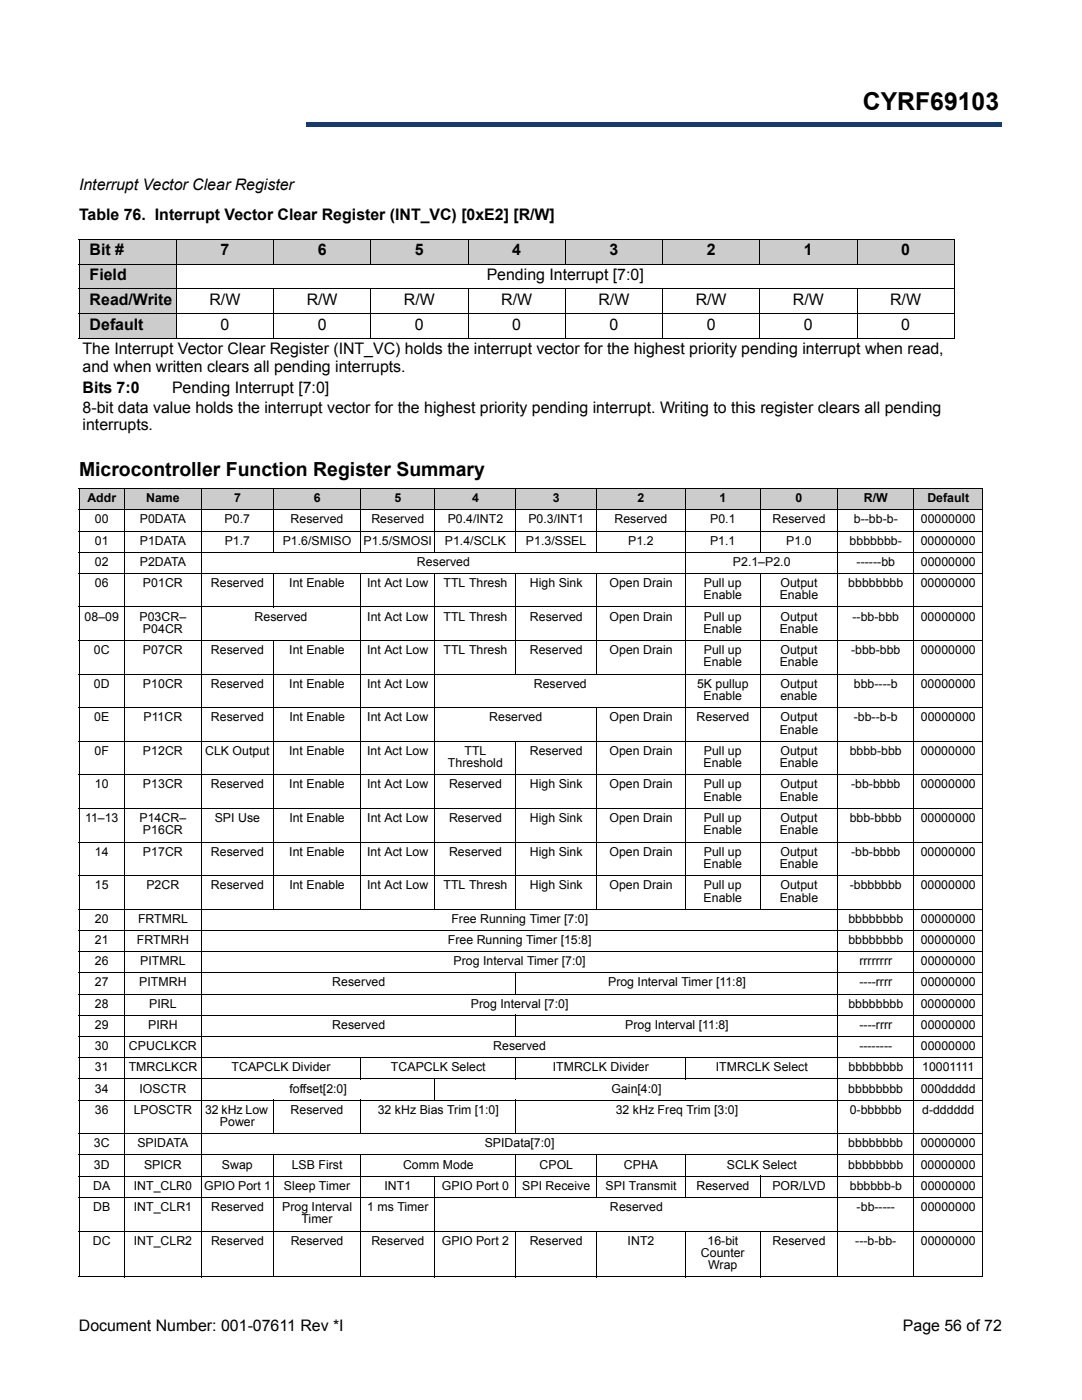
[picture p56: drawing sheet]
<svg xmlns="http://www.w3.org/2000/svg" width="216mm" height="279mm" viewBox="0 0 216 279" stroke-linecap="round" stroke-linejoin="round" font-family="sans-serif">
<defs><g id="words">
<text font-size="4.9" x="172.2" y="22">CYRF69103</text>
<text font-size="3.9" x="15.8" y="94.9">Microcontroller Function Register Summary</text>
<g font-size="3.2">
<text x="15.8" y="37.9">Interrupt Vector Clear Register</text>
<text x="15.8" y="43.9">Table 76. Interrupt Vector Clear Register (INT_VC) [0xE2] [R/W]</text>
<text x="17.9" y="50.9">Bit #</text>
<text x="44" y="50.9">7</text>
<text x="63.4" y="50.9">6</text>
<text x="82.8" y="50.9">5</text>
<text x="102.2" y="50.9">4</text>
<text x="121.6" y="50.9">3</text>
<text x="141" y="50.9">2</text>
<text x="160.4" y="50.9">1</text>
<text x="179.8" y="50.9">0</text>
<text x="17.9" y="55.9">Field</text>
<text x="97.1" y="55.9">Pending Interrupt [7:0]</text>
<text x="17.9" y="60.8">Read/Write</text>
<text x="17.9" y="65.8">Default</text>
<text x="41.8" y="60.8">R/W</text>
<text x="44" y="65.8">0</text>
<text x="61.2" y="60.8">R/W</text>
<text x="63.4" y="65.8">0</text>
<text x="80.6" y="60.8">R/W</text>
<text x="82.8" y="65.8">0</text>
<text x="100" y="60.8">R/W</text>
<text x="102.2" y="65.8">0</text>
<text x="119.4" y="60.8">R/W</text>
<text x="121.6" y="65.8">0</text>
<text x="138.8" y="60.8">R/W</text>
<text x="141" y="65.8">0</text>
<text x="158.2" y="60.8">R/W</text>
<text x="160.4" y="65.8">0</text>
<text x="177.6" y="60.8">R/W</text>
<text x="179.8" y="65.8">0</text>
<text x="16.5" y="70.7">The Interrupt Vector Clear Register (INT_VC) holds the interrupt vector for the highest priority pending interrupt when read,</text>
<text x="16.5" y="74.2">and when written clears all pending interrupts.</text>
<text x="16.5" y="78.5">Bits 7:0</text>
<text x="16.5" y="82.3">8-bit data value holds the interrupt vector for the highest priority pending interrupt. Writing to this register clears all pending</text>
<text x="34.3" y="78.5">Pending Interrupt [7:0]</text>
<text x="16.5" y="85.9">interrupts.</text>
<text x="15.7" y="265.6">Document Number: 001-07611 Rev *I</text>
<text x="180.1" y="265.6">Page 56 of 72</text>
</g>
<g font-size="2.5">
<text x="17.4" y="100.2">Addr</text>
<text x="29.1" y="100.2">Name</text>
<text x="46.7" y="100.2">7</text>
<text x="62.6" y="100.2">6</text>
<text x="78.7" y="100.2">5</text>
<text x="94.2" y="100.2">4</text>
<text x="110.3" y="100.2">3</text>
<text x="127.2" y="100.2">2</text>
<text x="143.6" y="100.2">1</text>
<text x="158.7" y="100.2">0</text>
<text x="172.4" y="100.2">R/W</text>
<text x="185" y="100.2">Default</text>
<text x="18.9" y="104.4">00</text>
<text x="27.9" y="104.4">P0DATA</text>
<text x="44.8" y="104.4">P0.7</text>
<text x="58" y="104.4">Reserved</text>
<text x="74.1" y="104.4">Reserved</text>
<text x="89.3" y="104.4">P0.4/INT2</text>
<text x="105.4" y="104.4">P0.3/INT1</text>
<text x="122.6" y="104.4">Reserved</text>
<text x="141.7" y="104.4">P0.1</text>
<text x="154.2" y="104.4">Reserved</text>
<text x="170.4" y="104.4">b--bb-b-</text>
<text x="183.7" y="104.4">00000000</text>
<text x="18.9" y="108.7">01</text>
<text x="18.9" y="112.9">02</text>
<text x="27.9" y="108.7">P1DATA</text>
<text x="27.9" y="112.9">P2DATA</text>
<text x="44.8" y="108.7">P1.7</text>
<text x="56.4" y="108.7">P1.6/SMISO</text>
<text x="72.5" y="108.7">P1.5/SMOSI</text>
<text x="83.2" y="112.9">Reserved</text>
<text x="88.8" y="108.7">P1.4/SCLK</text>
<text x="104.9" y="108.7">P1.3/SSEL</text>
<text x="125.4" y="108.7">P1.2</text>
<text x="141.7" y="108.7">P1.1</text>
<text x="146.3" y="112.9">P2.1–P2.0</text>
<text x="156.9" y="108.7">P1.0</text>
<text x="169.5" y="108.7">bbbbbbb-</text>
<text x="170.9" y="112.9">------bb</text>
<text x="183.7" y="108.7">00000000</text>
<text x="183.7" y="112.9">00000000</text>
<text x="18.9" y="117.1">06</text>
<text x="28.5" y="117.1">P01CR</text>
<text x="42.1" y="117.1">Reserved</text>
<text x="57.7" y="117.1">Int Enable</text>
<text x="73.3" y="117.1">Int Act Low</text>
<text x="88.5" y="117.1">TTL Thresh</text>
<text x="105.7" y="117.1">High Sink</text>
<text x="121.6" y="117.1">Open Drain</text>
<text x="140.4" y="119.6">Enable</text>
<text x="140.5" y="117.1">Pull up</text>
<text x="155.6" y="119.6">Enable</text>
<text x="155.7" y="117.1">Output</text>
<text x="169.3" y="117.1">bbbbbbbb</text>
<text x="183.7" y="117.1">00000000</text>
<text x="16.9" y="123.8">08–09</text>
<text x="27.9" y="123.8">P03CR–</text>
<text x="50.8" y="123.8">Reserved</text>
<text x="73.3" y="123.8">Int Act Low</text>
<text x="88.5" y="123.8">TTL Thresh</text>
<text x="105.7" y="123.8">Reserved</text>
<text x="121.6" y="123.8">Open Drain</text>
<text x="140.5" y="123.8">Pull up</text>
<text x="155.7" y="123.8">Output</text>
<text x="170.1" y="123.8">--bb-bbb</text>
<text x="183.7" y="123.8">00000000</text>
<text x="18.7" y="130.6">0C</text>
<text x="28.5" y="130.6">P07CR</text>
<text x="28.5" y="126.3">P04CR</text>
<text x="42.1" y="130.6">Reserved</text>
<text x="57.7" y="130.6">Int Enable</text>
<text x="73.3" y="130.6">Int Act Low</text>
<text x="88.5" y="130.6">TTL Thresh</text>
<text x="105.7" y="130.6">Reserved</text>
<text x="121.6" y="130.6">Open Drain</text>
<text x="140.4" y="126.3">Enable</text>
<text x="140.5" y="130.6">Pull up</text>
<text x="155.6" y="126.3">Enable</text>
<text x="155.7" y="130.6">Output</text>
<text x="169.8" y="130.6">-bbb-bbb</text>
<text x="183.7" y="130.6">00000000</text>
<text x="18.7" y="137.2">0D</text>
<text x="28.5" y="137.2">P10CR</text>
<text x="42.1" y="137.2">Reserved</text>
<text x="57.7" y="137.2">Int Enable</text>
<text x="73.3" y="137.2">Int Act Low</text>
<text x="106.5" y="137.2">Reserved</text>
<text x="139.1" y="137.2">5K pullup</text>
<text x="140.4" y="133">Enable</text>
<text x="155.6" y="133">Enable</text>
<text x="155.7" y="137.2">Output</text>
<text x="170.4" y="137.2">bbb----b</text>
<text x="183.7" y="137.2">00000000</text>
<text x="18.8" y="144">0E</text>
<text x="28.6" y="144">P11CR</text>
<text x="42.1" y="144">Reserved</text>
<text x="57.7" y="144">Int Enable</text>
<text x="73.3" y="144">Int Act Low</text>
<text x="97.6" y="144">Reserved</text>
<text x="121.6" y="144">Open Drain</text>
<text x="139" y="144">Reserved</text>
<text x="140.4" y="139.7">Enable</text>
<text x="155.7" y="139.7">enable</text>
<text x="155.8" y="144">Output</text>
<text x="170.4" y="144">-bb--b-b</text>
<text x="183.7" y="144">00000000</text>
<text x="155.6" y="146.4">Enable</text>
<text x="18.9" y="150.7">0F</text>
<text x="28.5" y="150.7">P12CR</text>
<text x="40.9" y="150.7">CLK Output</text>
<text x="57.7" y="150.7">Int Enable</text>
<text x="73.3" y="150.7">Int Act Low</text>
<text x="89.4" y="153.1">Threshold</text>
<text x="92.7" y="150.7">TTL</text>
<text x="105.7" y="150.7">Reserved</text>
<text x="121.6" y="150.7">Open Drain</text>
<text x="140.4" y="153.1">Enable</text>
<text x="140.5" y="150.7">Pull up</text>
<text x="155.6" y="153.1">Enable</text>
<text x="155.7" y="150.7">Output</text>
<text x="169.5" y="150.7">bbbb-bbb</text>
<text x="183.7" y="150.7">00000000</text>
<text x="18.9" y="157.4">10</text>
<text x="28.5" y="157.4">P13CR</text>
<text x="42.1" y="157.4">Reserved</text>
<text x="57.7" y="157.4">Int Enable</text>
<text x="73.3" y="157.4">Int Act Low</text>
<text x="89.6" y="157.4">Reserved</text>
<text x="105.7" y="157.4">High Sink</text>
<text x="121.6" y="157.4">Open Drain</text>
<text x="140.4" y="159.8">Enable</text>
<text x="140.5" y="157.4">Pull up</text>
<text x="155.6" y="159.8">Enable</text>
<text x="155.7" y="157.4">Output</text>
<text x="169.8" y="157.4">-bb-bbbb</text>
<text x="183.7" y="157.4">00000000</text>
<text x="17" y="164.1">11–13</text>
<text x="27.9" y="164.1">P14CR–</text>
<text x="28.5" y="166.5">P16CR</text>
<text x="42.9" y="164.1">SPI Use</text>
<text x="57.7" y="164.1">Int Enable</text>
<text x="73.3" y="164.1">Int Act Low</text>
<text x="89.6" y="164.1">Reserved</text>
<text x="105.7" y="164.1">High Sink</text>
<text x="121.6" y="164.1">Open Drain</text>
<text x="140.4" y="166.5">Enable</text>
<text x="140.5" y="164.1">Pull up</text>
<text x="155.6" y="166.5">Enable</text>
<text x="155.7" y="164.1">Output</text>
<text x="169.5" y="164.1">bbb-bbbb</text>
<text x="183.7" y="164.1">00000000</text>
<text x="18.9" y="170.8">14</text>
<text x="28.5" y="170.8">P17CR</text>
<text x="42.1" y="170.8">Reserved</text>
<text x="57.7" y="170.8">Int Enable</text>
<text x="73.3" y="170.8">Int Act Low</text>
<text x="89.6" y="170.8">Reserved</text>
<text x="105.7" y="170.8">High Sink</text>
<text x="121.6" y="170.8">Open Drain</text>
<text x="140.4" y="173.2">Enable</text>
<text x="140.5" y="170.8">Pull up</text>
<text x="155.6" y="173.2">Enable</text>
<text x="155.7" y="170.8">Output</text>
<text x="169.8" y="170.8">-bb-bbbb</text>
<text x="183.7" y="170.8">00000000</text>
<text x="18.9" y="177.5">15</text>
<text x="29.2" y="177.5">P2CR</text>
<text x="42.1" y="177.5">Reserved</text>
<text x="57.7" y="177.5">Int Enable</text>
<text x="73.3" y="177.5">Int Act Low</text>
<text x="88.5" y="177.5">TTL Thresh</text>
<text x="105.7" y="177.5">High Sink</text>
<text x="121.6" y="177.5">Open Drain</text>
<text x="140.4" y="179.9">Enable</text>
<text x="140.5" y="177.5">Pull up</text>
<text x="155.6" y="179.9">Enable</text>
<text x="155.7" y="177.5">Output</text>
<text x="169.5" y="177.5">-bbbbbbb</text>
<text x="183.7" y="177.5">00000000</text>
<text x="18.9" y="184.2">20</text>
<text x="27.5" y="184.2">FRTMRL</text>
<text x="90.1" y="184.2">Free Running Timer [7:0]</text>
<text x="169.3" y="184.2">bbbbbbbb</text>
<text x="183.7" y="184.2">00000000</text>
<text x="18.9" y="188.4">21</text>
<text x="27.3" y="188.4">FRTMRH</text>
<text x="89.4" y="188.4">Free Running Timer [15:8]</text>
<text x="169.3" y="188.4">bbbbbbbb</text>
<text x="183.7" y="188.4">00000000</text>
<text x="18.9" y="192.6">26</text>
<text x="18.9" y="196.9">27</text>
<text x="27.8" y="196.9">PITMRH</text>
<text x="28" y="192.6">PITMRL</text>
<text x="66.3" y="196.9">Reserved</text>
<text x="90.5" y="192.6">Prog Interval Timer [7:0]</text>
<text x="121.3" y="196.9">Prog Interval Timer [11:8]</text>
<text x="171.5" y="192.6">rrrrrrrr</text>
<text x="171.5" y="196.9">----rrrr</text>
<text x="183.7" y="192.6">00000000</text>
<text x="183.7" y="196.9">00000000</text>
<text x="18.9" y="201.1">28</text>
<text x="29.8" y="201.1">PIRL</text>
<text x="94" y="201.1">Prog Interval [7:0]</text>
<text x="169.3" y="201.1">bbbbbbbb</text>
<text x="183.7" y="201.1">00000000</text>
<text x="18.9" y="205.3">29</text>
<text x="18.9" y="209.6">30</text>
<text x="25.7" y="209.6">CPUCLKCR</text>
<text x="29.6" y="205.3">PIRH</text>
<text x="66.3" y="205.3">Reserved</text>
<text x="98.4" y="209.6">Reserved</text>
<text x="124.8" y="205.3">Prog Interval [11:8]</text>
<text x="171.5" y="209.6">--------</text>
<text x="171.5" y="205.3">----rrrr</text>
<text x="183.7" y="209.6">00000000</text>
<text x="183.7" y="205.3">00000000</text>
<text x="18.9" y="213.8">31</text>
<text x="25.7" y="213.8">TMRCLKCR</text>
<text x="46.2" y="213.8">TCAPCLK Divider</text>
<text x="78" y="213.8">TCAPCLK Select</text>
<text x="110.3" y="213.8">ITMRCLK Divider</text>
<text x="142.8" y="213.8">ITMRCLK Select</text>
<text x="169.3" y="213.8">bbbbbbbb</text>
<text x="184" y="213.8">10001111</text>
<text x="18.9" y="218">34</text>
<text x="27.9" y="218">IOSCTR</text>
<text x="57.8" y="218">foffset[2:0]</text>
<text x="122" y="218">Gain[4:0]</text>
<text x="169.3" y="218">bbbbbbbb</text>
<text x="183.7" y="218">000ddddd</text>
<text x="18.9" y="222.3">36</text>
<text x="26.7" y="222.3">LPOSCTR</text>
<text x="40.9" y="222.3">32 kHz Low</text>
<text x="43.9" y="224.7">Power</text>
<text x="58" y="222.3">Reserved</text>
<text x="75.4" y="222.3">32 kHz Bias Trim [1:0]</text>
<text x="122.9" y="222.3">32 kHz Freq Trim [3:0]</text>
<text x="169.6" y="222.3">0-bbbbbb</text>
<text x="184" y="222.3">d-dddddd</text>
<text x="18.7" y="229">3C</text>
<text x="18.7" y="233.2">3D</text>
<text x="27.4" y="229">SPIDATA</text>
<text x="28.7" y="233.2">SPICR</text>
<text x="44.3" y="233.2">Swap</text>
<text x="58.2" y="233.2">LSB First</text>
<text x="80.4" y="233.2">Comm Mode</text>
<text x="96.7" y="229">SPIData[7:0]</text>
<text x="107.6" y="233.2">CPOL</text>
<text x="124.5" y="233.2">CPHA</text>
<text x="145" y="233.2">SCLK Select</text>
<text x="169.3" y="229">bbbbbbbb</text>
<text x="169.3" y="233.2">bbbbbbbb</text>
<text x="183.7" y="229">00000000</text>
<text x="183.7" y="233.2">00000000</text>
<text x="18.6" y="237.4">DA</text>
<text x="26.7" y="237.4">INT_CLR0</text>
<text x="40.7" y="237.4">GPIO Port 1</text>
<text x="56.7" y="237.4">Sleep Timer</text>
<text x="76.7" y="237.4">INT1</text>
<text x="88.2" y="237.4">GPIO Port 0</text>
<text x="104.2" y="237.4">SPI Receive</text>
<text x="120.8" y="237.4">SPI Transmit</text>
<text x="139" y="237.4">Reserved</text>
<text x="154.1" y="237.4">POR/LVD</text>
<text x="169.6" y="237.4">bbbbbb-b</text>
<text x="183.7" y="237.4">00000000</text>
<text x="18.6" y="241.7">DB</text>
<text x="26.7" y="241.7">INT_CLR1</text>
<text x="42.1" y="241.7">Reserved</text>
<text x="56.3" y="241.7">Prog Interval</text>
<text x="60.2" y="244.2">Timer</text>
<text x="73.3" y="241.7">1 ms Timer</text>
<text x="121.7" y="241.7">Reserved</text>
<text x="170.9" y="241.7">-bb-----</text>
<text x="183.7" y="241.7">00000000</text>
<text x="18.5" y="248.4">DC</text>
<text x="26.7" y="248.4">INT_CLR2</text>
<text x="42.1" y="248.4">Reserved</text>
<text x="58" y="248.4">Reserved</text>
<text x="74.1" y="248.4">Reserved</text>
<text x="88.2" y="248.4">GPIO Port 2</text>
<text x="105.7" y="248.4">Reserved</text>
<text x="125.2" y="248.4">INT2</text>
<text x="139.8" y="250.8">Counter</text>
<text x="141.2" y="248.4">16-bit</text>
<text x="154.2" y="248.4">Reserved</text>
<text x="170.7" y="248.4">---b-bb-</text>
<text x="183.7" y="248.4">00000000</text>
<text x="141.3" y="253.3">Wrap</text>
</g>
</g></defs>
<path d="M61 24.4h138.8v.9h-138.8z" fill="#163b71"/>
<path d="M61 24.4h138.9" fill="none" stroke="#163b71" stroke-width=".2"/>
<path d="M199.7 24.4h.2v1h-.2z" fill="#163b71"/>
<path d="M61 25.3h138.8" fill="none" stroke="#163b71" stroke-width=".2"/>
<path d="M61 24.3h.1v1h-.1z" fill="#163b71"/>
<path d="M15.8 8.6h45.2v18h-45.2z" fill="#fff"/>
<g fill="#ccc">
<path d="M15.8 47.8h19.4v4.9h-19.4z"/>
<path d="M35.2 47.8h19.4v4.9h-19.4z"/>
<path d="M54.6 47.8h19.4v4.9h-19.4z"/>
<path d="M74 47.8h19.4v4.9h-19.4z"/>
<path d="M93.4 47.8h19.4v4.9h-19.4z"/>
<path d="M112.8 47.8h19.4v4.9h-19.4z"/>
<path d="M132.2 47.8h19.4v4.9h-19.4z"/>
<path d="M151.6 47.8h19.4v4.9h-19.4z"/>
<path d="M171 47.8h19.4v4.9h-19.4z"/>
<path d="M15.8 52.7h19.4v4.9h-19.4z"/>
<path d="M15.8 57.6h19.4v5h-19.4z"/>
</g>
<g fill="#fff">
<path d="M35.2 57.6h19.4v5h-19.4z"/>
<path d="M54.6 57.6h19.4v5h-19.4z"/>
<path d="M74 57.6h19.4v5h-19.4z"/>
<path d="M93.4 57.6h19.4v5h-19.4z"/>
<path d="M112.8 57.6h19.4v5h-19.4z"/>
<path d="M151.6 57.6h19.4v5h-19.4z"/>
<path d="M171 57.6h19.4v5h-19.4z"/>
</g>
<path d="M15.8 62.6h19.4v4.9h-19.4z" fill="#ccc"/>
<g fill="#fff">
<path d="M35.2 62.6h19.4v4.9h-19.4z"/>
<path d="M54.6 62.6h19.4v4.9h-19.4z"/>
<path d="M74 62.6h19.4v4.9h-19.4z"/>
<path d="M93.4 62.6h19.4v4.9h-19.4z"/>
<path d="M112.8 62.6h19.4v4.9h-19.4z"/>
<path d="M151.6 62.6h19.4v4.9h-19.4z"/>
<path d="M171 62.6h19.4v4.9h-19.4z"/>
</g>
<g fill="none" stroke="#000" stroke-width=".2">
<path d="M15.7 47.8h174.8M15.7 52.7h174.8M15.7 57.6h174.8M15.8 47.9v19.5M35.2 47.7v19.9M54.6 47.7v5.1M54.6 57.6v10M74 47.7v5.1M74 57.6v10M93.4 47.7v5.1M93.4 57.6v10M112.8 47.7v5.1"/>
<path d="M112.8 57.6v10M132.2 47.7v5.1M132.2 57.6v10M151.6 47.7v5.1M151.6 57.6v10M171 47.7v5.1M171 57.6v10M190.4 47.9v19.5M15.7 62.6h174.8M15.7 67.5h174.8"/>
</g>
<g fill="#ccc">
<path d="M15.8 97.5h9v4.2h-9z"/>
<path d="M24.8 97.5h15.4v4.2h-15.4z"/>
<path d="M40.2 97.5h14.4v4.2h-14.4z"/>
<path d="M54.6 97.5h17.4v4.2h-17.4z"/>
<path d="M72 97.5h14.8v4.2h-14.8z"/>
<path d="M86.8 97.5h16.2v4.2h-16.2z"/>
<path d="M103 97.5h16v4.2h-16z"/>
<path d="M119 97.5h17.8v4.2h-17.8z"/>
<path d="M136.8 97.5h14.9v4.2h-14.9z"/>
<path d="M151.7 97.5h15.5v4.2h-15.5z"/>
<path d="M167.2 97.5h15.1v4.2h-15.1z"/>
<path d="M182.3 97.5h13.8v4.2h-13.8z"/>
</g>
<g fill="#fff">
<path d="M136.8 114.4h14.9v6.7h-14.9z"/>
<path d="M136.8 121.1h14.9v6.7h-14.9z"/>
<path d="M136.8 127.8h14.9v6.8h-14.9z"/>
<path d="M136.8 134.6h14.9v6.6h-14.9z"/>
<path d="M136.8 148h14.9v6.7h-14.9z"/>
<path d="M167.2 148h15.1v6.7h-15.1z"/>
<path d="M182.3 148h13.8v6.7h-13.8z"/>
<path d="M136.8 154.7h14.9v6.7h-14.9z"/>
<path d="M136.8 161.4h14.9v6.7h-14.9z"/>
<path d="M136.8 168.1h14.9v6.7h-14.9z"/>
<path d="M136.8 174.8h14.9v6.7h-14.9z"/>
</g>
<g fill="none" stroke="#000" stroke-width=".2">
<path d="M15.7 97.5h180.5M15.8 97.6v4M24.8 97.4v157.5M40.2 97.4v157.5M54.6 97.4v12.9M72 97.4v12.9M86.8 97.4v12.9M103 97.4v12.9M119 97.4v12.9M136.8 97.4v84.2M151.7 97.4v12.9M167.2 97.4v157.5"/>
<path d="M182.3 97.4v157.5M196.1 97.6v4M15.7 101.7h180.5M15.7 106h180.5M15.7 110.2h180.5M15.7 114.4h180.5M15.8 101.8v153M54.6 114.3v6.9M72 114.3v67.3M86.8 114.3v67.3M103 114.3v20.3M119 114.3v20.3"/>
<path d="M151.7 114.3v67.3M196.1 101.8v46.1M15.7 121.1h180.5M15.7 127.8h180.5M15.7 134.6h180.5M54.6 127.8v53.8M15.7 141.2h180.5M15.7 148h180.5M15.7 154.7h180.5M103 147.9v33.7M119 141.2v40.4M196.1 148v6.6"/>
<path d="M196.1 154.7v100.1M15.7 161.4h180.5M15.7 168.1h180.5M15.7 174.8h180.5M15.7 181.5h180.5M15.7 185.7h180.5M15.7 189.9h180.5M15.7 194.2h87.2M15.7 198.4h180.5M103 194.1v4.4M103 194.2h93.2M15.7 202.6h87.2"/>
<path d="M15.7 206.9h180.5M15.7 211.1h180.5M15.7 215.3h180.5M15.7 219.6h180.5M54.6 219.5v6.9M72 211v4.4M72 219.5v6.9M86.8 215.2v4.5M103 202.5v4.5M103 211v4.4M103 219.5v6.9M103 202.6h93.2"/>
<path d="M136.8 211v4.4M15.7 226.3h180.5M15.7 230.5h180.5M15.7 234.7h180.5M15.7 239h180.5M54.6 230.4v24.5M72 230.4v24.5M86.8 234.7v20.2M103 230.4v8.7M119 230.4v8.7M136.8 230.4v8.7M151.7 234.7v4.4"/>
<path d="M15.7 245.7h180.5M15.7 254.8h180.5M103 245.6v9.3M119 245.6v9.3M136.8 245.6v9.3M151.7 245.6v9.3"/>
</g>
<use href="#words"/>
</svg>
